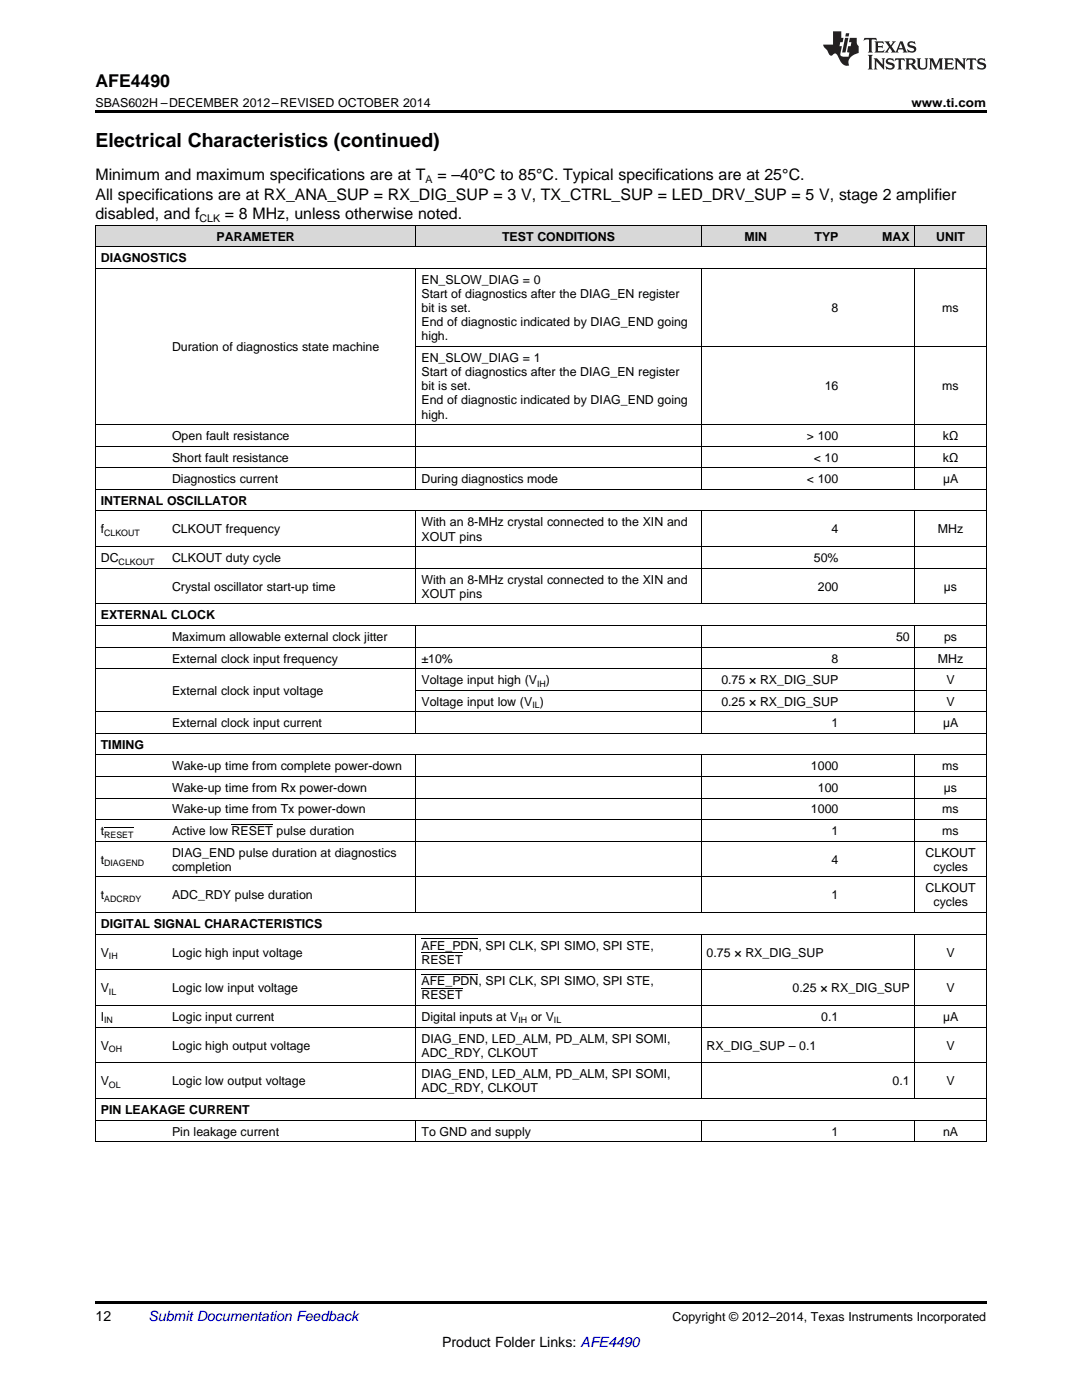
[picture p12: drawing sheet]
<svg xmlns="http://www.w3.org/2000/svg" width="216mm" height="279mm" viewBox="0 0 216 279" stroke-linecap="round" stroke-linejoin="round" font-family="sans-serif">
<defs><g id="words">
<text font-size="3.9" x="19" y="29.3">Electrical Characteristics (continued)</text>
<text font-size="3.5" x="19" y="17.3">AFE4490</text>
<g font-size="3.2">
<text x="19" y="36">Minimum and maximum specifications are at T</text>
<text x="87.3" y="36">= –40°C to 85°C. Typical specifications are at 25°C.</text>
<text x="19" y="39.9">All specifications are at RX_ANA_SUP = RX_DIG_SUP = 3 V, TX_CTRL_SUP = LED_DRV_SUP = 5 V, stage 2 amplifier</text>
<text x="19" y="43.7">disabled, and f</text>
<text x="44.9" y="43.7">= 8 MHz, unless otherwise noted.</text>
</g>
<g font-size="2.8">
<text x="19" y="263.6">12</text>
<text x="88.2" y="268.9">Product Folder Links: AFE4490</text>
</g>
<text font-size="2.8" fill="#0000c8" x="29.6" y="263.6">Submit Documentation Feedback</text>
<g font-size="2.5">
<text x="19" y="21.4">SBAS602H –DECEMBER 2012–REVISED OCTOBER 2014</text>
<text x="181.9" y="21.4">www.ti.com</text>
<text x="20.1" y="52.4">DIAGNOSTICS</text>
<text x="43.2" y="48">PARAMETER</text>
<text x="100.2" y="48">TEST CONDITIONS</text>
<text x="148.6" y="48">MIN</text>
<text x="162.5" y="48">TYP</text>
<text x="176" y="48">MAX</text>
<text x="186.8" y="48">UNIT</text>
<text x="84.1" y="56.7">EN_SLOW_DIAG = 0</text>
<text x="84.1" y="59.5">Start of diagnostics after the DIAG_EN register</text>
<text x="84.1" y="62.3">bit is set.</text>
<text x="84.1" y="65.1">End of diagnostic indicated by DIAG_END going</text>
<text x="165.9" y="62.3">8</text>
<text x="188" y="62.3">ms</text>
<text x="34.3" y="70.1">Duration of diagnostics state machine</text>
<text x="84.1" y="67.9">high.</text>
<text x="84.1" y="72.2">EN_SLOW_DIAG = 1</text>
<text x="84.1" y="75.1">Start of diagnostics after the DIAG_EN register</text>
<text x="84.1" y="77.9">bit is set.</text>
<text x="164.6" y="77.9">16</text>
<text x="188" y="77.9">ms</text>
<text x="84.1" y="80.7">End of diagnostic indicated by DIAG_END going</text>
<text x="84.1" y="83.5">high.</text>
<text x="34.3" y="87.8">Open fault resistance</text>
<text x="161" y="87.8">&gt; 100</text>
<text x="188.1" y="87.8">kΩ</text>
<text x="34.3" y="92.1">Short fault resistance</text>
<text x="162.4" y="92.1">&lt; 10</text>
<text x="188.1" y="92.1">kΩ</text>
<text x="20.1" y="100.8">INTERNAL OSCILLATOR</text>
<text x="34.3" y="96.4">Diagnostics current</text>
<text x="84.1" y="96.4">During diagnostics mode</text>
<text x="161" y="96.4">&lt; 100</text>
<text x="188.2" y="96.4">µA</text>
<text x="20.1" y="106.5">f</text>
<text x="34.3" y="106.5">CLKOUT frequency</text>
<text x="84.1" y="105.1">With an 8-MHz crystal connected to the XIN and</text>
<text x="84.1" y="107.9">XOUT pins</text>
<text x="165.9" y="106.5">4</text>
<text x="187.1" y="106.5">MHz</text>
<text x="20.1" y="112.2">DC</text>
<text x="34.3" y="112.2">CLKOUT duty cycle</text>
<text x="162.4" y="112.2">50%</text>
<text x="34.3" y="117.9">Crystal oscillator start-up time</text>
<text x="84.1" y="116.5">With an 8-MHz crystal connected to the XIN and</text>
<text x="84.1" y="119.3">XOUT pins</text>
<text x="163.2" y="117.9">200</text>
<text x="188.3" y="117.9">µs</text>
<text x="20.1" y="123.6">EXTERNAL CLOCK</text>
<text x="34.3" y="127.9">Maximum allowable external clock jitter</text>
<text x="178.8" y="127.9">50</text>
<text x="188.4" y="127.9">ps</text>
<text x="34.3" y="132.2">External clock input frequency</text>
<text x="84.1" y="132.2">±10%</text>
<text x="84.1" y="136.5">Voltage input high (V</text>
<text x="108.9" y="136.5">)</text>
<text x="143.9" y="136.5">0.75 × RX_DIG_SUP</text>
<text x="165.9" y="132.2">8</text>
<text x="187.1" y="132.2">MHz</text>
<text x="188.9" y="136.5">V</text>
<text x="34.3" y="138.7">External clock input voltage</text>
<text x="84.1" y="140.8">Voltage input low (V )</text>
<text x="143.9" y="140.8">0.25 × RX_DIG_SUP</text>
<text x="188.9" y="140.8">V</text>
<text x="20.1" y="149.4">TIMING</text>
<text x="34.3" y="145.1">External clock input current</text>
<text x="165.9" y="145.1">1</text>
<text x="188.2" y="145.1">µA</text>
<text x="34.3" y="153.7">Wake-up time from complete power-down</text>
<text x="161.8" y="153.7">1000</text>
<text x="188" y="153.7">ms</text>
<text x="34.3" y="158">Wake-up time from Rx power-down</text>
<text x="163.2" y="158">100</text>
<text x="188.3" y="158">µs</text>
<text x="20.1" y="166.7">t</text>
<text x="34.3" y="162.3">Wake-up time from Tx power-down</text>
<text x="34.3" y="166.7">Active low RESET pulse duration</text>
<text x="161.8" y="162.3">1000</text>
<text x="165.9" y="166.7">1</text>
<text x="188" y="162.3">ms</text>
<text x="188" y="166.7">ms</text>
<text x="20.1" y="172.4">t</text>
<text x="34.3" y="171">DIAG_END pulse duration at diagnostics</text>
<text x="34.3" y="173.8">completion</text>
<text x="165.9" y="172.4">4</text>
<text x="184.7" y="171">CLKOUT</text>
<text x="186.3" y="173.8">cycles</text>
<text x="20.1" y="179.5">t</text>
<text x="34.3" y="179.5">ADC_RDY pulse duration</text>
<text x="165.9" y="179.5">1</text>
<text x="184.7" y="178.1">CLKOUT</text>
<text x="20.1" y="185.2">DIGITAL SIGNAL CHARACTERISTICS</text>
<text x="186.3" y="180.9">cycles</text>
<text x="20.1" y="190.9">V</text>
<text x="34.3" y="190.9">Logic high input voltage</text>
<text x="84.1" y="189.5">AFE_PDN, SPI CLK, SPI SIMO, SPI STE,</text>
<text x="141" y="190.9">0.75 × RX_DIG_SUP</text>
<text x="188.9" y="190.9">V</text>
<text x="84.1" y="192.3">RESET</text>
<text x="84.1" y="196.6">AFE_PDN, SPI CLK, SPI SIMO, SPI STE,</text>
<text x="20.1" y="198">V</text>
<text x="20.1" y="203.8">I</text>
<text x="34.3" y="198">Logic low input voltage</text>
<text x="34.3" y="203.8">Logic input current</text>
<text x="84.1" y="199.5">RESET</text>
<text x="84.1" y="203.8">Digital inputs at V</text>
<text x="106" y="203.8">or V</text>
<text x="158.2" y="198">0.25 × RX_DIG_SUP</text>
<text x="163.9" y="203.8">0.1</text>
<text x="188.2" y="203.8">µA</text>
<text x="188.9" y="198">V</text>
<text x="20.1" y="209.5">V</text>
<text x="34.3" y="209.5">Logic high output voltage</text>
<text x="84.1" y="208.1">DIAG_END, LED_ALM, PD_ALM, SPI SOMI,</text>
<text x="141" y="209.5">RX_DIG_SUP – 0.1</text>
<text x="188.9" y="209.5">V</text>
<text x="84.1" y="210.9">ADC_RDY, CLKOUT</text>
<text x="84.1" y="215.2">DIAG_END, LED_ALM, PD_ALM, SPI SOMI,</text>
<text x="20.1" y="216.6">V</text>
<text x="34.3" y="216.6">Logic low output voltage</text>
<text x="84.1" y="218">ADC_RDY, CLKOUT</text>
<text x="178.1" y="216.6">0.1</text>
<text x="188.9" y="216.6">V</text>
<text x="20.1" y="222.3">PIN LEAKAGE CURRENT</text>
<text x="34.3" y="226.6">Pin leakage current</text>
<text x="84.1" y="226.6">To GND and supply</text>
<text x="165.9" y="226.6">1</text>
<text x="188.2" y="226.6">nA</text>
<text x="134.2" y="263.6">Copyright © 2012–2014, Texas Instruments Incorporated</text>
</g>
<g font-size="2.1">
<text x="84.9" y="36.6">A</text>
<text x="39.8" y="44.4">CLK</text>
</g>
<g font-size="1.8">
<text x="20.8" y="107">CLKOUT</text>
<text x="23.7" y="112.7">CLKOUT</text>
<text x="107.2" y="137">IH</text>
<text x="106.2" y="141.3">IL</text>
<text x="20.8" y="167.1">RESET</text>
<text x="20.8" y="172.9">DIAGEND</text>
<text x="20.8" y="180">ADCRDY</text>
<text x="21.7" y="191.4">IH</text>
<text x="21.7" y="198.5">IL</text>
<text x="20.8" y="204.3">IN</text>
<text x="21.7" y="210">OH</text>
<text x="103.5" y="204.3">IH</text>
<text x="110.5" y="204.3">IL</text>
<text x="21.7" y="217.1">OL</text>
</g>
</g></defs>
<g fill="#d8d8d8">
<path d="M19 45h14.3v4.3h-14.3z"/>
<path d="M33.3 45h28.4v4.3h-28.4z"/>
<path d="M61.7 45h21.3v4.3h-21.3z"/>
<path d="M83 45h56.9v4.3h-56.9z"/>
<path d="M139.9 45h14.3v4.3h-14.3z"/>
<path d="M154.2 45h14.2v4.3h-14.2z"/>
<path d="M168.4 45h14.2v4.3h-14.2z"/>
<path d="M182.6 45h14.2v4.3h-14.2z"/>
</g>
<path d="M19 22h177.8v.5h-177.8zM19 259.7h177.8v.5h-177.8z" fill="#000"/>
<g fill="none" stroke="#000" stroke-width=".2">
<path d="M19 53.6h177.8M19 49.3h177.8M19 45h177.8M19.1 45v182.9M83 45v4.3M83 53.6v44.1M139.9 45v4.3M139.9 53.6v44.1M182.5 45v4.3M182.5 53.6v44.1M196.8 45v182.9M83 69.2h113.8"/>
<path d="M19 97.7h177.8M19 93.4h177.8M19 89.1h177.8M19 84.8h177.8M19 113.4h177.8M19 109.1h177.8M19 102h177.8M83 102v18.6M139.9 102v18.6M182.5 102v18.6M19 133.4h177.8M19 129.1h177.8"/>
<path d="M19 124.8h177.8M19 120.5h177.8M83 124.9v21.5M83 137.7h113.8M139.9 124.9v21.5M182.5 124.9v21.5M19 159.3h177.8M19 155h177.8M19 150.7h177.8M19 146.3h177.8M19 142h177.8M83 150.7v31.5"/>
<path d="M139.9 150.7v31.5M182.5 150.7v31.5M19 175h177.8M19 167.9h177.8M19 163.6h177.8M19 193.6h177.8M19 186.4h177.8M19 182.1h177.8M83 186.5v32.8M139.9 186.5v32.8M182.5 186.5v32.8M19 219.2h177.8"/>
<path d="M19 212.1h177.8M19 205h177.8M19 200.7h177.8M19 227.8h177.8M19 223.5h177.8M83 223.6v4.3M139.9 223.6v4.3M182.5 223.6v4.3"/>
</g>
<g fill="#231f20">
<path d="M172.5 7.6l-.1 .5 .4-.2h.6v.1v2.1l-.2 .4h.9l-.2-.4v-2.1l.1-.1h.5l.5 .2-.2-.5zM174.5 8.3l.2 .3v1.5l-.2 .4h1.8l.2-.6a1.04 1.04 0 0 1-1.3 .2v-.7h.6l.3 .2v-.6l-.3 .2h-.6v-.6l.8-.1 .4 .3-.2-.5zM176.5 8.3l.9 1.1-.9 1.1h.8l-.2-.2 .4-.7 .5 .7-.2 .2h1.5l-.2-.2 .2-.4h.9l.1 .4-.2 .2h1l-.3-.3-.7-1.9h-.5l-.9 2-.8-1 .9-1h-.8l.1 .3-.4 .5-.3-.6 .1-.2zM179.7 8.6l.4 1h-.7zM181.3 8.4a.63 .63 0 0 0-.2 .7 .63 .63 0 0 0 .6 .4l.6 .2 .1 .2a.75 .75 0 0 1-.7 .4 .75 .75 0 0 1-.6-.5l.1 .7 .1-.1a1.11 1.11 0 0 0 1.5-.6 1.13 1.13 0 0 0-1.2-.8l-.1-.4a1.04 1.04 0 0 1 1.2 .2l-.2-.5-.2 .1-.4-.2zM173.2 10.9l.2 .4v2.2l-.2 .4h1l-.3-.4v-2.2l.3-.4zM174.3 11.6l.3 .4v1.5l-.3 .4h.8l-.2-.4v-1.3l1.5 1.7v-1.9l.2-.4h-.7l.2 .4v.9l-1.1-1.3zM177 11.8a.62 .62 0 0 0-.2 .7 .62 .62 0 0 0 .6 .4l.6 .1 .1 .3a.76 .76 0 0 1-.7 .3 .76 .76 0 0 1-.7-.4l.2 .7 .1-.1a1.11 1.11 0 0 0 1.5-.6 1.13 1.13 0 0 0-1.2-.8l-.1-.4a1.04 1.04 0 0 1 1.2 .2l-.2-.6-.2 .1-.5-.1zM178.7 11.6l-.2 .6a.61 .61 0 0 1 .8-.3v1.6l-.2 .4h.9l-.2-.4v-1.6a.63 .63 0 0 1 .7 .3l-.1-.6zM180.6 11.6l.3 .4v1.5l-.3 .4h1l-.2-.2-.1-.8 .6 .2a.76 .76 0 0 0 1.2 .7l-1-1a.58 .58 0 0 0 .6-.5 .58 .58 0 0 0-.5-.6zM181.4 11.9h.1a.45 .45 0 0 1 .5 .1 .45 .45 0 0 1 .1 .5l-.8 .2zM182.9 11.6l.2 .2a2.17 2.17 0 0 0 .3 1.9 .99 .99 0 0 0 1.6-.6v-1.1l.2-.4h-.7l.2 .2a1.92 1.92 0 0 1-.2 1.8 .6 .6 0 0 1-.9-.5v-1.1l.2-.4zM185.4 11.6l.2 .4v1.5l-.2 .4h.7l-.2-.4v-1.4l.8 1.8 .8-1.8v1.4l-.2 .4h.9l-.2-.4v-1.5l.2-.4h-.8l-.6 1.5-.6-1.5zM188.4 11.6l.2 .4v1.5l-.2 .4h1.8l.1-.6a1.04 1.04 0 0 1-1.2 .1v-.6h.5l.4 .2v-.6l-.4 .2h-.5v-.7h.8l.3 .3-.1-.6zM190.5 11.6l.2 .4v1.5l-.2 .4h.7l-.2-.4v-1.3l1.5 1.7v-1.9l.2-.4h-.7l.2 .4v.9l-1.1-1.3zM192.9 11.6l-.1 .6a.61 .61 0 0 1 .7-.3l.1 1.6-.3 .4h1l-.3-.4 .1-1.6a.63 .63 0 0 1 .7 .3l-.1-.6zM195.2 11.8a.62 .62 0 0 0-.2 .7 .62 .62 0 0 0 .6 .4l.6 .1 .1 .3a.76 .76 0 0 1-.7 .3 .76 .76 0 0 1-.6-.4l.1 .7 .1-.1a1.11 1.11 0 0 0 1.6-.6 1.13 1.13 0 0 0-1.3-.8l-.1-.4a1.04 1.04 0 0 1 1.2 .2l-.1-.6-.2 .1-.5-.1z"/>
<path d="M166.2 6.3v2.6h-1.9v.4l.8 .9a.91 .91 0 0 0 1 .8 .56 .56 0 0 1 .5-.3 .56 .56 0 0 1 .5 .3l.4 .8a1.53 1.53 0 0 0 1.9 1.2 1.54 1.54 0 0 1 1-2.1l.9-.3v-1.4a1.52 1.52 0 0 1-.4-1.6h-1.3l-.2 .8h.5l-.2 .8h-.5l-.1 1v.2l.4 .1-.2 .8a1.93 1.93 0 0 1-1.6-.3l.3-1.8h-.5l.2-.8h.4l.2-.8h-.4v-1.3zM168.6 7.6l-.6 2.9h.7l.6-2.9zM168.8 6.6l-.1 .7h.6l.2-.7z"/>
</g>
<path d="M20.8 165.2h5.8M46.2 164.5h8.2M84.1 197.3h8.2M84.1 194.5h11.4M84.1 190.2h8.2M84.1 187.4h11.4" fill="none" stroke="#000" stroke-width=".2"/>
<use href="#words"/>
</svg>
